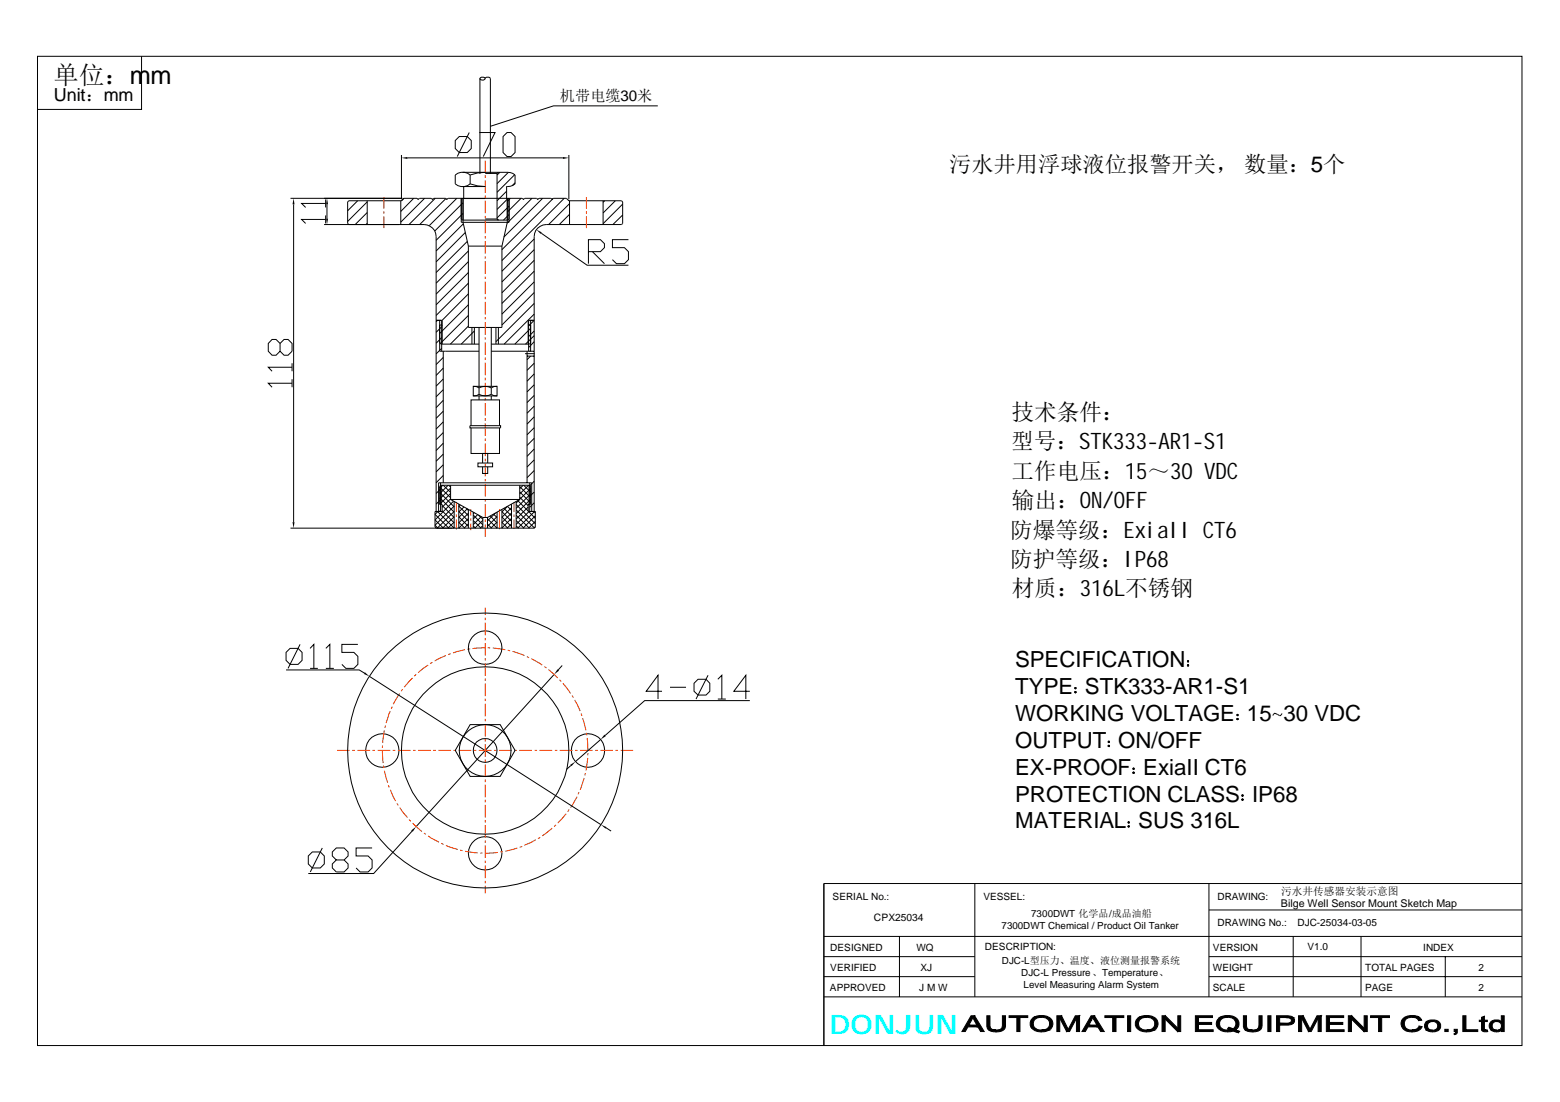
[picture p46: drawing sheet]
<svg xmlns="http://www.w3.org/2000/svg" width="297mm" height="210mm" viewBox="0 0 297 210" stroke-linecap="round" stroke-linejoin="round" font-family="sans-serif">
<defs><g id="words">
<text font-size="5.1" fill="#0ff" x="157.9" y="196.9">DONJUN</text>
<text font-size="4.8" x="10.2" y="15.9">单位：mm</text>
<g font-size="4.3">
<text x="192.6" y="80">技术条件：</text>
<text x="192.5" y="85.6">型号：STK333-AR1-S1</text>
<text x="192.6" y="91.2">工作电压：15～30 VDC</text>
<text x="192.6" y="96.8">输出：ON/OFF</text>
<text x="192.3" y="102.4">防爆等级：ExiaII CT6</text>
<text x="192.3" y="108">防护等级：IP68</text>
<text x="192.6" y="113.6">材质：316L不锈钢</text>
</g>
<g font-size="4.2">
<text x="180.7" y="32.7">污水井用浮球液位报警开关， 数量：5个</text>
<text x="193.3" y="127.1">SPECIFICATION</text>
<text x="193.3" y="132.2">TYPE STK333-AR1-S1</text>
<text x="193.3" y="137.3">WORKING VOLTAGE 15</text>
<text x="244.4" y="137.3">30 VDC</text>
<text x="193.3" y="142.4">OUTPUT ON/OFF</text>
<text x="193.3" y="147.5">EX-PROOF ExiaII CT6</text>
<text x="193.3" y="152.7">PROTECTION CLASS IP68</text>
<text x="193.3" y="157.8">MATERIAL SUS 316L</text>
</g>
<text font-size="3.4" x="10.2" y="19.3">Unit：mm</text>
<text font-size="2.9" x="106.6" y="19.3">机带电缆30米</text>
<g font-size="2">
<text x="243.9" y="172.8">Bilge Well Sensor Mount Sketch Map</text>
<text x="244" y="170.5">污水井传感器安装示意图</text>
</g>
<g font-size="1.9">
<text x="158.5" y="171.4">SERIAL No.:</text>
<text x="187.3" y="171.4">VESSEL:</text>
<text x="231.8" y="171.4">DRAWING:</text>
<text x="166.4" y="175.5">CPX25034</text>
<text x="190.7" y="177">7300DWT Chemical / Product Oil Tanker</text>
<text x="196.3" y="174.7">7300DWT 化学品/成品油船</text>
<text x="231.8" y="176.5">DRAWING No.:</text>
<text x="247.1" y="176.4">DJC-25034-03-05</text>
<text x="158.1" y="185">VERIFIED</text>
<text x="158.1" y="181.1">DESIGNED</text>
<text x="174.5" y="181.1">WQ</text>
<text x="175.3" y="185">XJ</text>
<text x="187.5" y="180.9">DESCRIPTION:</text>
<text x="190.8" y="183.7">DJC-L型压力、温度、液位测量报警系统</text>
<text x="194.5" y="186">DJC-L Pressure、Temperature、</text>
<text x="231" y="181.1">VERSION</text>
<text x="231" y="185">WEIGHT</text>
<text x="249" y="181">V1.0</text>
<text x="260" y="185">TOTAL PAGES</text>
<text x="271" y="181.1">INDEX</text>
<text x="281.5" y="185">2</text>
<text x="158" y="188.8">APPROVED</text>
<text x="175" y="188.8">J M W</text>
<text x="194.9" y="188.2">Level Measuring Alarm System</text>
<text x="231" y="188.8">SCALE</text>
<text x="260" y="188.8">PAGE</text>
<text x="281.5" y="188.8">2</text>
</g>
</g></defs>
<g fill="none" stroke="#000" stroke-width=".19">
<path d="M7.1 10.7h282.7v188.5h-282.7zM27 10.7v10.1h-19.9M91.4 15v18.1M91.4 14.9l.4-.2a.42 .42 0 0 1 .6 .3l-.3 .3h-.3l-.4-.3zM92.4 15l.3-.3h.4l.3 .2v18.2M55.3 37.8h21.3M55.9 38.9v60.6M62 38.7h-4.6l.8 .8M62 38v1.5M62.3 38.9v2.7M68.1 38.2l-1.9 1.9M69.9 38.2v4.6"/>
<path d="M69.9 38.5l-3.7 3.7M76.3 38.2v4.6M76.4 38.2h-10l-.2 .3v4.1l.2 .2M76.4 29.5v8.4M76.9 37.8l-.5 .4M77.6 30.1h29.6M78.8 37.8l-2.5 2.5M80.8 37.8l-4.5 4.5M82.9 37.8l-5 5M84.9 37.8l-5 5M86.7 26.8l.7-.8h1.6l.7 .8v1.5l-.7 .8h-1.6l-.7-.8zM87 37.8l-5.3 5.2"/>
<path d="M87.8 37.8v4.5h9.1v-4.5M88.1 32.8h8.6M88.2 38.6l-5.4 5.4M88.2 37.8v4.5l1 4.6M88.3 35.5v2.3M89.4 25.2l-2.3 4.6M89.5 33.3a2.16 2.16 0 0 0-2.8 0v1.7a2.16 2.16 0 0 0 2.8 0l1.4 .4 1.5 .1h-4.3M89.5 33.3v1.7M91.3 25.2h3l-2.3 4.6M92.4 32.8l-1.5 .1-1.4 .4M94.6 33v8.7M94.9 32.8l-.3 .2h-2.2"/>
<path d="M95.2 32.8l-.6 .5M95.8 26l.7-.8h.8l.8 .8v3.1l-.8 .7h-.8l-.7-.7zM96.5 36.4l-1.9 1.8M96.6 37.8v4.5l-1 4.6v15.5h-6.4v-15.5M96.6 32.8l1 .2 .5 .3v1.7l-.5 .3-1 .2M96.7 35.5h-.2v2.3M96.7 37.8l-2.1 2.1M96.8 32.8l-2.2 2.2M96.9 39.3l-2.3 2.2M97.2 37.8l-.6 .6M98 33.3l-3.4 3.3M98.1 34.8l-.6 .6"/>
<path d="M99.2 37.8l-2.6 2.6M101.3 37.8l-4.8 4.7M103.3 37.8l-7.3 7.3M105.4 37.8h2.5l.4 .4h10l.3 .3v4.1l-.3 .2h-14.3a2.31 2.31 0 0 0-2.3 2.3v52.3M105.4 37.8l-.3 .2-.2-.2h-2.3l-.2 .2-.2-.2h-2.3l-.2 .2-.3-.2h-14.1l-.2 .2-.2-.2h-2.3l-.2 .2-.3-.2h-2.2l-.3 .2-.2-.2h-2.5l-.5 .4M105.4 37.8l-9.8 9.8M107.4 37.8l-11.8 11.8M108.3 29.5v8.4M108.4 38.2v4.6M108.4 38.8l-3.9 4M114.8 38.2v4.6M115.1 38.2l-.3 .3"/>
<path d="M117.2 38.2l-2.4 2.4M118.6 38.9l-3.8 3.7M125.3 20.2h-19.9l-12 3.9M61.7 42.8h19.1a2.31 2.31 0 0 1 2.2 2.3v52.3M62 41.8h-4.6l.8 .8M62 41v1.6M69.9 42.6l-.2 .2M69.9 40.5l-2.3 2.3M87.8 41.7l.2 .2h8.7l.2-.2M88.2 40.7l-5.2 5.1M88.2 42.6l-5.2 5.2M88.6 44.3l-5.6 5.6"/>
<path d="M89 46l-6 5.9M89.2 46.9h6.4M89.2 58.1l-5.5 5.4M89.2 56l-5 5M89.2 53.9l-6.2 6.2M89.2 51.9l-6.2 6.2M89.2 49.8l-6.2 6.2M89.2 47.8l-6.2 6.1M92.4 41.7h2.2M94.6 41.7l.3 .2M96.9 40.9l-1 1M101.7 59.8l-5.7 5.7"/>
<path d="M101.7 57.8l-7.3 7.3M101.7 55.7l-6.1 6.2M101.7 53.7l-6.1 6.1M101.7 51.7l-6.1 6.1M101.7 49.6l-6.1 6.2M101.7 47.6l-6.1 6.1M101.7 45.5l-6.1 6.2M103.1 44.4l8.7 6.1h7.9M108.4 40.8l-1.9 2M112 47.9h2.3l.8-.7v-.8l-.8-.8h-2.3v4.6M112.8 47.9l2.3 2.3M118.6 41l-1.9 1.8"/>
<path d="M119.7 45.6h-3.1v1.6h2.3l.8 .7v1.6l-.8 .7h-1.5l-.8-.7M53.3 65.4l.8-.7h.7l.8 .7v1.5l-.8 .8h-.7l-.8-.8v-1.5l-.7-.7h-.8l-.7 .7v1.5l.7 .8h.8l.7-.8M55.6 73h-4.5l.7 .8M55.6 69.9h-4.5l.7 .8M55.6 69.2v1.5M55.6 72.2v1.6M83 61h1.2M83.3 61l-.3 .3M83.7 65.3l.3 .2h7.2M83.7 61v5.9h7.5M84.1 62.2l-1.1 1.1M84.1 64.3l-1.1 1.1"/>
<path d="M84.1 66.4l-1.1 1M84.1 61v5.9M84.2 61v.9h-.5M84.2 61.9v3.6M84.4 66.9v25.1M84.4 68.1l-1.4 1.3M84.4 70.1l-1.4 1.4M84.4 72.2l-1.4 1.3M84.4 74.2l-1.4 1.4M84.4 76.3l-1.4 1.4M84.4 78.3l-1.4 1.4M89.2 62.1l-3.4 3.4"/>
<path d="M89.2 60.1l-5.4 5.3M89.9 62.4v3.1M90.1 73.6h4.5v1.8h-4.5zM90.1 73.6h.6l.5 .3M90.3 62.4v3.1M90.3 63l-2.5 2.5M91.2 73.9a2.43 2.43 0 0 1 2.3 0M91.2 75.1a2.43 2.43 0 0 0 2.3 0M91.2 75.1l-.5 .3h-.6M91.2 62.4v11.2M91.2 73.9v1.2M91.2 75.4v.8"/>
<path d="M93.5 75.1l.6 .3h.5M93.5 66.9h8.2M93.5 62.4v11.2M93.5 73.9v1.2M93.5 75.4v.8M94.4 62.4v3.1M94.6 73.6h-.5l-.6 .3M94.9 62.4v3.1M100 67.4h1.8M100.4 66.9v25.1M100.4 67.8h1.3M100.6 61.9h.4"/>
<path d="M100.7 62.1l1-1.1h-1.1v4.5M100.7 61v5.9M101 65.3l-.2 .2h-7.3M101 61v5.9M101 67.8l-.6 .7M101 62.5l-3 3M101.7 63l-1 1.1M101.7 65.1l-1 1.1M101.7 69.2l-1.3 1.3M101.7 71.2l-1.3 1.4M101.7 73.3l-1.3 1.3M101.7 75.3l-1.3 1.4"/>
<path d="M101.7 77.4l-1.3 1.3M101.7 79.4l-1.3 1.4M101.7 63.9l-1.6 1.6M83.4 97.4l-.6 .6 2.7 2.6M83.5 97.4v-5.4h17.7v5.4M83.7 96.1v-3.5l.3-.2h16.8l.2 .2v3.5h-.4v1.3h1.3v3M83.7 96.1h.5v1.3h-1.4v3l.2 .2M83.7 92.8l2.1 2M83.7 93.8l2.8 2.7M83.7 94.8l2.8 2.8M83.7 95.9l.3 .2M83.9 92v5.4"/>
<path d="M83.9 93.1l-.9 .9M83.9 95.2l-.9 .8M83.9 97.3l-.2 .1M84 92.4v3.7M84.2 96.3l2.3 2.3M84.2 97.3l2.3 2.3M84.3 92.4l-.6 .6M84.4 80.4l-1.4 1.3M84.4 82.4l-1.4 1.3M84.4 84.4l-1.4 1.4M84.4 86.5l-1.4 1.4M84.4 88.5l-1.4 1.4"/>
<path d="M84.4 90.6l-1.4 1.4M84.4 92.4l1.4 1.4M85.3 92.4l-1.6 1.6M85.4 92.4l.4 .4M85.8 94l-2.1 2.1M85.8 93l-2.1 2.1M85.8 92.4v2.7h13.2M85.8 95l-1.6 1.6M85.8 95.1l6.1 3.5M86.3 95.5l-3.5 3.5 1.6 1.6M86.5 99.5l-1.2 1.1M86.5 98.4l-2.2 2.2"/>
<path d="M86.5 97.4l-3.2 3.2M86.5 96.4l-3.7 3.6 .6 .6M86.5 95.5v5.1l-3.2-3.2M87.4 96v4.6l1.8-1.8M87.4 96.4l1.8 1.8M87.4 97.4l1.8 1.8M87.4 98.4l1.8 1.9M87.4 99.5l1.1 1.1M87.7 96.2l-.3 .3M88.3 96.6l-.9 .9M88.8 96.8l.4 .4M89 96.9l-1.6 1.7"/>
<path d="M89.2 97v3.6M89.2 99.8l-.8 .8M89.2 97.8l-1.8 1.8M89.5 81.1h5.8v.4h-5.8zM89.7 81.5v4.9h5.4v-4.9M89.7 81.1v-4.9h5.4v4.9M90.1 98.1l1.8 1.9M90.1 99.2l1.5 1.4M90.1 97.6v3M90.3 97.6l-.2 .2M91 98l-.9 .9M91 88.2h2.8v.7h-2.8z"/>
<path d="M91.1 98.1l.8 .8M91.6 98.4l-1.5 1.5M91.9 88.2v-1.8h1v1.8M91.9 88.9v1.3h1v-1.3M91.9 98.6h.9v2M91.9 99.1l-1.5 1.5M91.9 98.6v2M92.8 99.8l.8 .8M93.3 98.3l1.3 1.3M94 97.9l.6 .7M94.3 97.7l-1.5 1.5M94.6 97.5v3.1l-1.8-1.8"/>
<path d="M94.6 99.5l-1.1 1.1M94.6 98.4l-1.8 1.9M95.6 97.5l1.8 1.8M95.6 98.5l1.8 1.8M95.6 99.5l1.1 1.1M95.6 97v3.6M96 96.8l1.4 1.5M97.3 96.1l.1 .1M97.4 99.8l-.9 .8M97.4 98.7l-1.7 1.9M97.4 97.7l-1.8 1.8M97.4 96.7l-1.8 1.8"/>
<path d="M97.4 97.2l-.8-.8-1 1.1M97.4 96v4.6M98.3 96.1l3.6 3.7M98.3 97.1l3.5 3.5M98.3 98.1l2.5 2.5M98.3 99.2l1.5 1.4M98.3 95.5v5.1M98.6 95.3l2 2M98.9 95.2l-.6 .6M99 92.7l2 2.1M99 93.7l2 2.1M99 94.7l1.6 1.6"/>
<path d="M99 95.1l-6.2 3.5M99 92.4v2.7M99.6 92.4l-.6 .7M99.7 92.4l1.3 1.3M100.6 96.6l-2.3 2.3M100.7 92.4l-1.7 1.7M100.7 97.4l1.2 1.3M100.7 97.4l-2.4 2.5M100.9 92v5.4M101 95.1l-2.7 2.7M101 94.1l-2.7 2.7M101 93.1l-2 2"/>
<path d="M101 92.7l-.3-.3v3.7M101.7 97.4l.2 .3M101.7 91.7l-.8 .8M101.7 93.7l-.8 .9M101.7 95.8l-.8 .8M101.7 81.5l-1.3 1.3M101.7 83.5l-1.3 1.4M101.7 85.5l-1.3 1.4M101.7 87.6l-1.3 1.4M101.7 89.6l-1.3 1.4M101.8 97.4l-3.2 3.2M101.9 99.3l-1.2 1.3"/>
<path d="M101.9 98.3l-2.3 2.3M55.3 100.6h46.4M86.5 100.5l-.2 .1M87.4 100.5l.1 .1M90.1 100.2l.4 .4M91.9 100.1l-.5 .5M94.6 100.5l-.1 .1M98.3 100.2l.4 .4M101.9 100.3l-.2 .3M54.5 127.6h13.9l1 .6M55.2 123.5h1.6l.7 .8v1.5l-.7 .7h-1.6l-.7-.7v-1.5zM57.1 122.7l-2.3 4.6"/>
<path d="M59 123.5l.8-.8v4.6M59 127.3h1.5M62 123.5l.8-.8v4.6M62 127.3h1.6M68.1 122.7h-3v1.6h2.3l.7 .7v1.5l-.7 .8h-1.5l-.8-.8M70.3 128.8l44.1 28.3M89.5 138h5.7l2.9 4.9-2.9 5h-5.7l-2.8-5zM105.5 128.5l-26.3 29M107 126.8l-.7 .8M126.1 131.7h-3.1l2.3-3.1v4.6M127.6 130.9h3M132.2 130.1l.7-.7h1.5l.8 .7v1.6l-.8 .7h-1.5l-.7-.7z"/>
<path d="M134.8 128.6l-2.3 4.6M136.7 129.4l.7-.8v4.6M136.7 133.2h1.5M142.8 133.4h-20l-7.6 6.7M142.8 131.7h-3.1l2.3-3.1v4.6M204.7 131.8h.2v.1h-.2zM204.7 131h.2v.2h-.2zM204.7 131l.1 .1zM204.7 131.8h.2l-.1 .2zM204.7 131.8l.1 .1zM204.7 131h.1v.2h-.1zM204.8 131.1h.1"/>
<path d="M204.8 131.8h.1M226.1 126.6h.2v.2h-.2zM226.1 126.7h.2v.1l-.2-.1 .2 .1h-.2zM226.1 125.9h.2l-.1 .1h-.1h.2h-.2zM226.3 126h.1M226.3 126.7h.1M235.5 136.9h.2v.1h-.2zM235.5 136.1h.2v.2h-.2zM235.6 136.2h.1zM235.6 136.9h.1v.1h-.1zM235.6 137l.1-.1v.1zM235.6 136.1l.1 .1v.1z"/>
<path d="M235.7 136.2h.1M235.7 137h.1M244.1 135.9l-.4 .4-1-.4-.4 .4M78.5 158.3l-7.4 8.1h-12.4M108.7 145.8l-.8 .8M114.4 140.9l-4.8 4.1M115.4 157.7l1 .6M211 142h.2v.2h-.2zM211 141.2h.2v.2h-.2zM211.1 142h.1l-.1 .2zM211.1 142.1v-.1l.1 .1zM211.1 141.2l.1 .1-.1 .1z"/>
<path d="M211.1 141.2l.1 .2zM211.1 141.3h.1M211.1 142.1h.1M214.8 156.6l.1 .2 .1-.2M214.8 156.6h.2M214.8 156.6l.1-.1 .1 .1M214.8 157.3h.2v.2h-.2zM214.8 157.4l.2 .1zM214.9 156.6l.1 .1zM215.8 147.1h.1v.2h-.1zM215.8 147.1h.1l-.1 .1 .1-.1v.1h-.1zM215.8 146.3h.1v.2h-.1z"/>
<path d="M215.8 146.4h.1l-.1 .1v-.1l.1 .1h-.1zM215.9 146.4h.1M215.9 147.2h.1M236.5 152.2h.2v.2h-.2zM236.5 152.2h.2l-.1 .2-.1-.1 .2 .1h-.2zM236.5 151.4h.2l-.1 .2-.1-.1 .2 .1h-.2zM236.6 152.3h.1M236.6 151.5h.1M59.5 162.3h1.5l.8 .7v1.6l-.8 .7h-1.5l-.8-.7v-1.6zM61.4 161.5l-2.3 4.6M64 163.8l-.7-.8v-.7l.7-.8h1.5l.8 .8v.7l-.8 .8h-1.5l-.7 .8v.7l.7 .8h1.5l.8-.8v-.7l-.8-.8M70.9 161.5h-3.1v1.5h2.3l.8 .8v1.5l-.8 .8h-1.5l-.8-.8"/>
<path d="M156.9 178.4h132.9M171.3 178.4v11.5M185.6 168.3v21.6M230.2 173.3h59.6M230.2 168.3v21.6M246.2 178.4v11.5M259.2 178.4v11.5M289.8 168.3h-132.9v30.9M156.9 189.9h132.9M156.9 182.2h28.7M156.9 186h28.7M230.2 182.2h59.6"/>
<path d="M230.2 186h59.6M275.2 182.2v7.7"/>
<circle cx="92.4" cy="123.4" r="3.2"/>
<circle cx="226.2" cy="126" r=".12"/>
<circle cx="72.8" cy="143" r="3.2"/>
<circle cx="92.4" cy="143" r="26.2"/>
<circle cx="92.4" cy="142.9" r="15.9"/>
<circle cx="92.4" cy="143" r="2.27"/>
<circle cx="92.4" cy="143" r="4.9"/>
<circle cx="112" cy="143" r="3.2"/>
<circle cx="214.9" cy="157.4" r=".12"/>
<circle cx="236.6" cy="151.5" r=".12"/>
<circle cx="92.4" cy="162.5" r="3.2"/>
</g>
<g fill="#000">
<path d="M55.9 37.8l.2 1.1h-.4zM62.3 37.8l.2 1.1h-.4zM76.4 30.1l1.2-.2v.4zM107.2 29.9l1.1 .2-1.1 .2zM62.1 41.6h.4l-.2 1.2zM102.1 43.7l1.1 .6-.3 .2zM55.7 99.5h.4l-.2 1.1zM69.5 128l.8 .8-1-.4zM106.2 127.5l.3 .2-1 .8zM115.1 139.9l.2 .3-.9 .7zM78.3 158.2l.9-.7-.6 .9zM108.6 145.7l1-.7-.8 .9z"/>
<path d="M114.4 157.1l1.1 .4-.2 .3z"/>
</g>
<g fill="none" stroke="#ff3f00" stroke-width=".19">
<path d="M73.1 37.5v2.3M92.4 30.6v2.3M92.4 33.4v.5M92.4 34.3v2.5M92.4 37.2v.5M92.4 38.2v2.4M111.7 37.5v2.3M73.1 40.2v.5M73.1 41.2v2.2M92.4 41.1v.5M92.4 42.1v2.4M92.4 45v.4"/>
<path d="M92.4 45.9v2.4M92.4 48.8v.5M92.4 49.8v2.4M92.4 52.7v.4M92.4 53.7v2.3M92.4 56.5v.5M92.4 57.5v2.4M111.7 40.2v.5M111.7 41.2v2.2M92.4 60.4v.4M92.4 61.4v2.4M92.4 64.2v.5"/>
<path d="M92.4 65.2v2.4M92.4 68.1v.5M92.4 69.1v2.4M92.4 71.9v.5M92.4 72.9v2.4M92.4 75.8v.5M92.4 76.8v2.4M92.4 79.6v.6M86.9 95.6v1.9M86.9 98v.5M86.9 98.9v2M89.6 97v1.2"/>
<path d="M89.6 98.7v.5M89.6 99.7v1.3M92.4 80.6v2.4M92.4 83.5v.5M92.4 84.5v2.4M92.4 87.3v.6M92.4 88.3v2.4M92.4 91.2v.5M92.4 92.2v2.4M92.4 95.1v.5M92.4 96v2.4M92.4 98.9v.5"/>
<path d="M92.4 99.9v2.3M95.1 97v3.8M97.9 95.6v1.9M97.9 98v.5M97.9 98.9v1.9M92.4 115.8v1.4M92.4 117.7v.4M92.4 118.6v2.4M73.2 139.1l-.3 2.4M73.4 138.2l-.1 .5M74.3 135.4l-.8 2.3M74.7 134.6l-.2 .4"/>
<path d="M76.1 132.1l-1.2 2M76.7 131.3l-.3 .4M78.6 129.1l-1.7 1.8M79.2 128.5l-.3 .3M81.5 126.7l-1.9 1.4M82.3 126.2l-.4 .2M84.9 124.9l-2.2 1M85.8 124.5l-.5 .2M88.5 123.8l-2.2 .6M89.5 123.6l-.5 .1M92.4 123.4l-2.4 .1M92.4 121.5v.5"/>
<path d="M92.4 122.5v2.4M92.4 125.4v.4M92.4 126.3v2.4M92.4 129.2v.5M92.4 130.2v2.4M92.4 133.1v.4M92.4 134v2.5M92.4 136.9v.5M92.4 137.9v2.4M92.9 123.4h.4M93.8 123.4l2.4 .4M96.7 123.8l.4 .2"/>
<path d="M97.6 124.1l2.3 .8M100.3 125.1l.4 .2M101.2 125.4l2 1.3M103.7 127l.3 .2M104.4 127.5l1.8 1.6M106.5 129.5l.4 .3M107.2 130.1l1.5 2M108.9 132.5l.3 .4M109.4 133.3l1.1 2.1M110.6 135.9l.2 .5M110.9 136.8l.7 2.3M111.7 139.6v.5"/>
<path d="M64.2 142.9h2.4M67.1 142.9h.4M68.1 142.9h2.4M70.9 142.9h.5M71.9 142.9h2.4M72.8 142.9l.2 2.4M72.8 142v.5M73 145.8l.1 .5M73.2 146.8l.6 2.3M73.9 149.5l.2 .5M74.3 150.4l1 2.2M74.8 142.9h.5"/>
<path d="M75.6 153l.2 .4M75.8 142.9h2.4M76.1 153.8l1.5 1.9M77.9 156.1l.3 .3M78.6 156.8l1.7 1.6M78.6 142.9h.5M79.6 142.9h2.4M80.7 158.7l.4 .2M81.5 159.2l2.1 1.2M82.5 142.9h.5M83.5 142.9h2.4M86.3 142.9h.6"/>
<path d="M87.3 142.9h2.4M90.2 142.9h.5M91.2 142.9h2.4M92.4 140.8v.5M92.4 141.7v2.5M92.4 144.6v.5M92.4 145.6v2.4M92.4 148.5v.5M92.4 149.5v2.4M92.4 152.3v.5M92.4 153.3v2.4M92.4 156.2v.5"/>
<path d="M92.4 157.2v2.4M94.1 142.9h.5M95 142.9h2.4M97.9 142.9h.5M98.9 142.9h2.4M101.8 142.9h.5M102 159.9l-2.1 1.1M102.7 142.9h2.4M102.9 159.5l-.5 .2M105.1 157.7l-1.9 1.5M105.6 142.9h.5M105.9 157.1l-.4 .4"/>
<path d="M106.6 142.9h2.4M107.8 155l-1.6 1.8M108.4 154.2l-.3 .4M109.5 142.9h.5M109.9 151.7l-1.2 2.1M110.3 150.9l-.2 .4M110.4 142.9h2.4M111.2 148.2l-.7 2.2M111.4 147.2v.5M111.8 140.6l.2 2.3M111.9 144.4l-.3 2.4M112 143.4l-.1 .5"/>
<path d="M113.4 142.9h.4M114.3 142.9h2.4M117.2 142.9h.5M118.2 142.9h2.4M84 160.6l.4 .2M84.9 161l2.3 .8M87.6 161.9l.5 .1M88.5 162.2l2.5 .2M91.4 162.5h.5M92.4 160.1v.4M92.4 161v2.4M92.4 163.9v.5"/>
<path d="M92.4 164.9v2.4M92.4 167.8v.4M92.4 168.7v1.5M94.8 162.4l-2.4 .1M95.7 162.2l-.5 .1M98.5 161.5l-2.3 .7M99.4 161.2l-.4 .2"/>
</g>
<g fill="#000" stroke="#000" stroke-width=".19">
<path d="M184.9 193.5h.7l-.4 .4-.7 1.4 1.7 .3h-1.9l-.5 .9h-.6z" fill-rule="evenodd"/>
<path d="M185.2 193.8l.4-.3 1.8 3h-.7l-.5-.9-1.7-.3h1.5z" fill-rule="evenodd"/>
<path d="M187.9 193.5h.6v1.9l.2 .5 .3 .2 .6 .1h-1.3l-.3-.3-.1-.3z" fill-rule="evenodd"/>
<path d="M190.9 193.5h.6v2a1.27 1.27 0 0 1-1.3 1h-1.1l-.8-.3h1.6a.83 .83 0 0 0 1-1z" fill-rule="evenodd"/>
<path d="M192.1 193.5h3.6v.3h-1.5v2.7h-.6v-2.7h-1.5z" fill-rule="evenodd"/>
<path d="M196.6 193.9l.3-.2 1.4 .1a1.31 1.31 0 0 0-1.5 1v.3a1.26 1.26 0 0 0 1.1 1.1h1.9l-.7 .3h-.7a2.07 2.07 0 0 1-2.2-1.2l.1-1z" fill-rule="evenodd"/>
<path d="M196.9 193.7l1-.3 .9 .1a1.63 1.63 0 0 1 1.7 1.3l-.1 .7-.5 .6-.1 .1h-1.5h.4a1.21 1.21 0 0 0 1.1-.9v-.6a1.45 1.45 0 0 0-1.5-.9z" fill-rule="evenodd"/>
<path d="M201.2 193.5h.9l-.3 .4v2.6h-.6z" fill-rule="evenodd"/>
<path d="M202.1 193.5l1.3 2.5-.3 .5-1.3-2.6z" fill-rule="evenodd"/>
<path d="M204.8 193.5h.8l-.6 .5-1.3 2.5h-.6z" fill-rule="evenodd"/>
<path d="M205 194l.6-.5v3h-.6z" fill-rule="evenodd"/>
<path d="M207.8 193.5h.6l-.3 .3-.8 1.5 1.7 .3h-1.8l-.5 .9h-.7z" fill-rule="evenodd"/>
<path d="M208.1 193.8l.3-.3 1.9 3h-.7l-.6-.9-1.7-.3h1.6z" fill-rule="evenodd"/>
<path d="M210.4 193.5h3.6v.3h-1.5v2.7h-.6v-2.7h-1.5z" fill-rule="evenodd"/>
<path d="M214.7 193.5h.6v3h-.6z" fill-rule="evenodd"/>
<path d="M216.5 194.1l.4-.4 1.4 .1a1.39 1.39 0 0 0-1.5 1v.3a1.26 1.26 0 0 0 1.2 1.1h1.8l-.7 .3h-.6a2.07 2.07 0 0 1-2.3-1.2v-.7z" fill-rule="evenodd"/>
<path d="M216.9 193.7l1-.3 .9 .1a1.63 1.63 0 0 1 1.7 1.3l-.1 .7-.5 .6-.1 .1h-1.5h.4a1.21 1.21 0 0 0 1.2-.9v-.6a1.45 1.45 0 0 0-1.6-.9z" fill-rule="evenodd"/>
<path d="M221.3 193.5h.6v3h-.6z" fill-rule="evenodd"/>
<path d="M221.9 193.5l2.4 2.3-.1 .7-2.3-2.4z" fill-rule="evenodd"/>
<path d="M224.3 193.5h.5v3h-.6z" fill-rule="evenodd"/>
<path d="M227.6 193.5h3.3v.3h-2.7v.9h2.5v.4h-2.5v1h2.8v.4h-3.4z" fill-rule="evenodd"/>
<path d="M232.1 193.9l.3-.2 1.4 .1a1.35 1.35 0 0 0-1.6 .9v.6a1.34 1.34 0 0 0 1.2 .9h2l.3 .2-2.5 .1a1.83 1.83 0 0 1-1.6-1.3l.1-.7z" fill-rule="evenodd"/>
<path d="M232.4 193.7l.7-.2 1-.1a1.87 1.87 0 0 1 1.8 1.3v.7l-.3 .5-.4 .3h.2h-1.6l.6-.1-.6-.2 1.1-.1 .4-.5v-.5a1.33 1.33 0 0 0-1.5-1z" fill-rule="evenodd"/>
<path d="M233.9 195.7l.9 .2h-1z" fill-rule="evenodd"/>
<path d="M234.9 196.4h1.1l-.2 .3z" fill-rule="evenodd"/>
<path d="M236.8 193.5h.5l.1 2.3 .4 .3 .7 .1h-1.4l-.2-.3-.1-.3z" fill-rule="evenodd"/>
<path d="M239.7 193.5h.6v1.9a1.29 1.29 0 0 1-1.5 1.1l-1.2-.1-.5-.2h1.7a.88 .88 0 0 0 .9-1z" fill-rule="evenodd"/>
<path d="M241.4 193.5h.6v3h-.6z" fill-rule="evenodd"/>
<path d="M243.1 193.5h2.2l.6 .1 .4 .2h-2.6v1.1l2.5 .1-.9 .3h-1.6v1.2h-.6z" fill-rule="evenodd"/>
<path d="M243.7 194.9h1.6a.52 .52 0 0 0 .6-.5 .52 .52 0 0 0-.5-.5l-.6-.1h1.5l.2 .4v.3l-.2 .4z" fill-rule="evenodd"/>
<path d="M247.3 193.5h.8l-.3 .4v2.6h-.5z" fill-rule="evenodd"/>
<path d="M248.1 193.5l1.4 2.6-.3 .4-1.4-2.6z" fill-rule="evenodd"/>
<path d="M250.8 193.5h.8l-.6 .5-1.3 2.5h-.5z" fill-rule="evenodd"/>
<path d="M251 194l.6-.5v3h-.6z" fill-rule="evenodd"/>
<path d="M252.5 193.5h3.3v.3h-2.7v.9h2.6v.4h-2.6v1h2.8v.4h-3.4z" fill-rule="evenodd"/>
<path d="M256.7 193.5h.7l-.1 3h-.6z" fill-rule="evenodd"/>
<path d="M257.4 193.5l2.3 2.3v.7l-2.4-2.4z" fill-rule="evenodd"/>
<path d="M259.7 193.5h.6v3h-.6z" fill-rule="evenodd"/>
<path d="M261 193.5h3.6v.3h-1.5v2.7h-.6v-2.7h-1.5z" fill-rule="evenodd"/>
<path d="M267.2 193.9l.5-.3 .8-.2 1.1 .1 .6 .3h-1.6a1.19 1.19 0 0 0-1.2 .9v.7l.4 .5 .6 .3 1.8 .1a2.41 2.41 0 0 1-3.3-.8l-.1-.7 .1-.5z" fill-rule="evenodd"/>
<path d="M268.8 196.2l1-.2 .4-.6 .6 .2-.6 .7z" fill-rule="evenodd"/>
<path d="M268.9 193.8h1.3l.5 .5-.6 .1-.5-.5z" fill-rule="evenodd"/>
<path d="M271.5 194.7l1.3-.1a.85 .85 0 0 0-.9 .4 .85 .85 0 0 0 .1 1l.8 .2-1.1 .1-.2-.2-.2-.4v-.6z" fill-rule="evenodd"/>
<path d="M271.7 194.5l.7-.2h.8l.7 .2 .2 .3 .2 .3v.6l-.5 .6-1 .3-1.1-.3 1.1-.1a.84 .84 0 0 0 .9-.7 .84 .84 0 0 0-.6-.9h-1.5z" fill-rule="evenodd"/>
<path d="M275.1 196.1h.6v.4h-.6z" fill-rule="evenodd"/>
<path d="M276.9 196.1h.6l-.1 .7a.39 .39 0 0 1-.6 .1l.4-.3-.3-.1z" fill-rule="evenodd"/>
<path d="M278.5 193.5h.6v2.6h2.3v.4h-2.9z" fill-rule="evenodd"/>
<path d="M282.1 193.8l.5-.2v.7h.6v.3h-.6v1.4l.4 .2-.9-.1v-1.5h-.4v-.3h.4z" fill-rule="evenodd"/>
<path d="M282.1 196.2h1.1l.1 .3h-.9z" fill-rule="evenodd"/>
<path d="M283.8 194.7l.2-.2a1.67 1.67 0 0 1 1.5-.2l.4 .3h-1.3l-.3 .3-.2 .3 .2 .7 .7 .3h-1a1.12 1.12 0 0 1-.2-1.5z" fill-rule="evenodd"/>
<path d="M284 196.2h1.9a1.5 1.5 0 0 1-1.9 0z" fill-rule="evenodd"/>
<path d="M285.9 193.5h.5v3h-.5v-.3h-.6a.84 .84 0 0 0 .6-.9 .84 .84 0 0 0-.9-.7h.9z" fill-rule="evenodd"/>
</g>
<use href="#words"/>
</svg>
